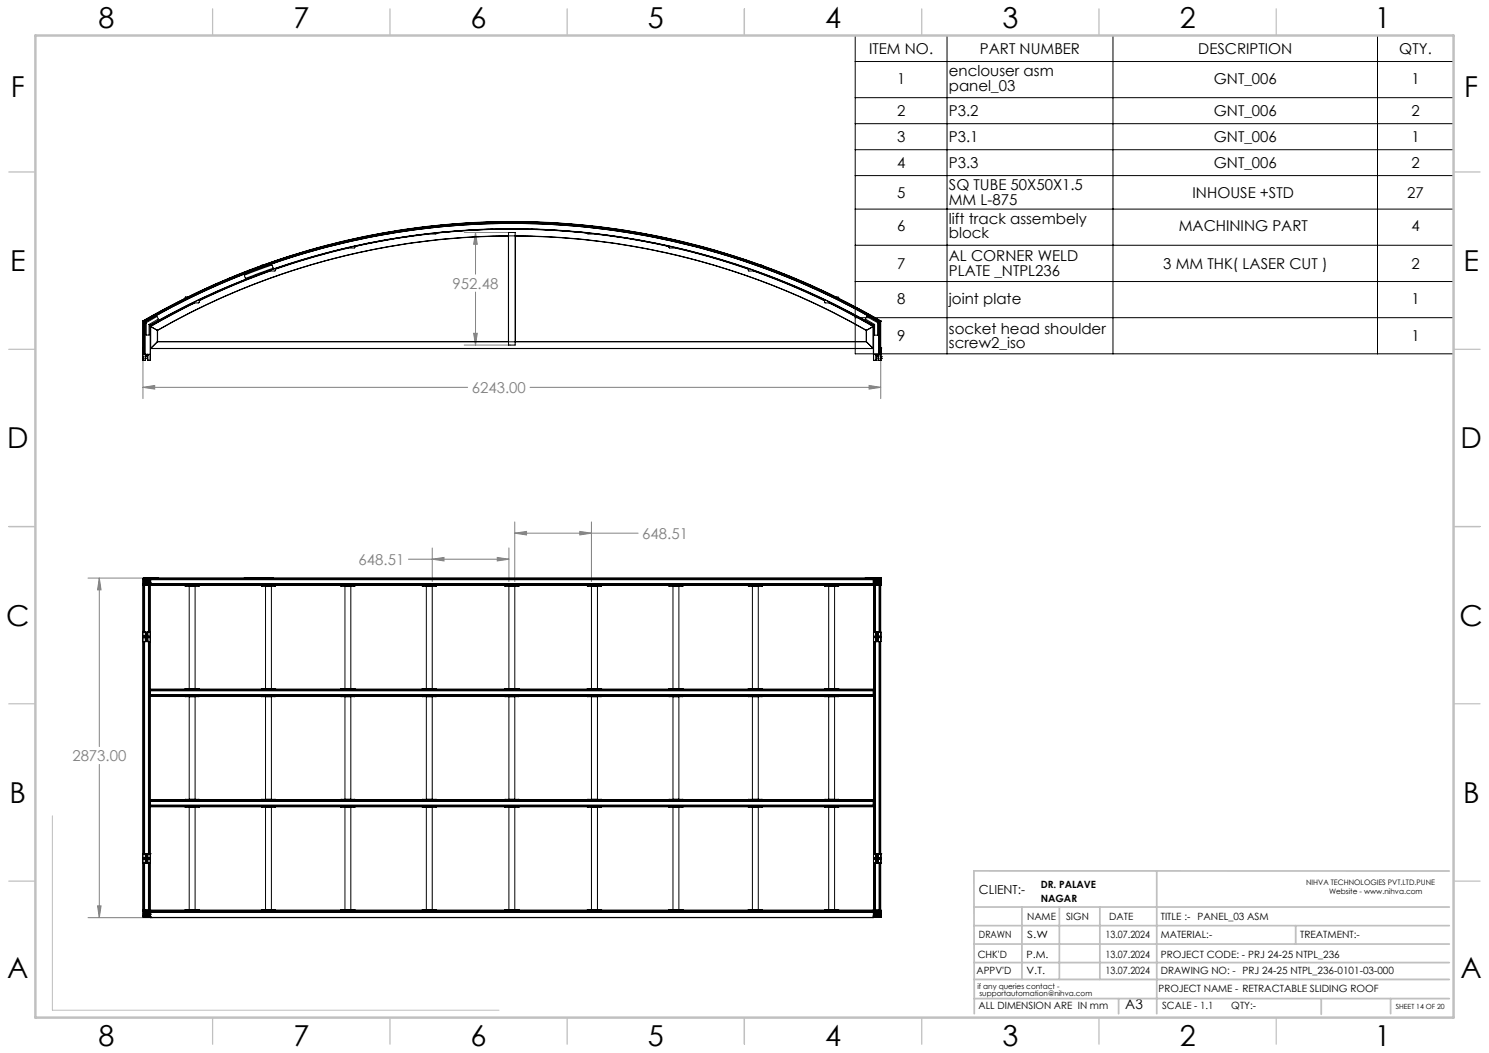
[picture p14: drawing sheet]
<svg xmlns="http://www.w3.org/2000/svg" width="420mm" height="297mm" viewBox="0 0 420 297" stroke-linecap="round" stroke-linejoin="round" font-family="sans-serif">
<defs><g id="words">
<g font-size="8.1">
<text x="27.8" y="8">8</text>
<text x="82.8" y="8">7</text>
<text x="132.8" y="8">6</text>
<text x="182.8" y="8">5</text>
<text x="232.8" y="8">4</text>
<text x="282.8" y="8">3</text>
<text x="332.8" y="8">2</text>
<text x="387.8" y="8">1</text>
<text x="3" y="27.2">F</text>
<text x="413" y="27.2">F</text>
<text x="2.8" y="76.5">E</text>
<text x="412.8" y="76.5">E</text>
<text x="2" y="126.5">D</text>
<text x="412" y="126.5">D</text>
<text x="1.7" y="176.5">C</text>
<text x="411.7" y="176.5">C</text>
<text x="2.7" y="226.5">B</text>
<text x="412.7" y="226.5">B</text>
<text x="2" y="275.7">A</text>
<text x="412" y="275.7">A</text>
<text x="27.8" y="295">8</text>
<text x="82.8" y="295">7</text>
<text x="132.8" y="295">6</text>
<text x="182.8" y="295">5</text>
<text x="232.8" y="295">4</text>
<text x="282.8" y="295">3</text>
<text x="332.8" y="295">2</text>
<text x="387.8" y="295">1</text>
</g>
<g font-size="4.2">
<text x="245.1" y="15.2">ITEM NO.</text>
<text x="276.4" y="15.2">PART NUMBER</text>
<text x="338" y="15.2">DESCRIPTION</text>
<text x="394.7" y="15.2">QTY.</text>
<text x="253" y="23.6">1</text>
<text x="267.6" y="21.5">enclouser asm</text>
<text x="342.4" y="23.6">GNT_006</text>
<text x="398.1" y="23.6">1</text>
<text x="267.6" y="25.6">panel_03</text>
<text x="253" y="32.7">2</text>
<text x="267.6" y="32.7">P3.2</text>
<text x="342.4" y="32.7">GNT_006</text>
<text x="398.1" y="32.7">2</text>
<text x="253" y="40">3</text>
<text x="267.6" y="40">P3.1</text>
<text x="342.4" y="40">GNT_006</text>
<text x="398.1" y="40">1</text>
<text x="253" y="47.4">4</text>
<text x="267.6" y="47.4">P3.3</text>
<text x="342.4" y="47.4">GNT_006</text>
<text x="398.1" y="47.4">2</text>
<text x="267.6" y="53.7">SQ TUBE 50X50X1.5</text>
<text x="253" y="55.8">5</text>
<text x="267.6" y="57.8">MM L-875</text>
<text x="336.4" y="55.8">INHOUSE +STD</text>
<text x="397" y="55.8">27</text>
<text x="253" y="65.2">6</text>
<text x="267.6" y="63.1">lift track assembely</text>
<text x="332.5" y="65.2">MACHINING PART</text>
<text x="398.1" y="65.2">4</text>
<text x="267.6" y="67.2">block</text>
<text x="253" y="75.8">7</text>
<text x="267.7" y="73.7">AL CORNER WELD</text>
<text x="267.7" y="77.8">PLATE _NTPL236</text>
<text x="328.1" y="75.8">3 MM THK( LASER CUT )</text>
<text x="398.1" y="75.8">2</text>
<text x="253" y="85.6">8</text>
<text x="267.7" y="85.6">joint plate</text>
<text x="398.1" y="85.6">1</text>
<text x="267.7" y="94.2">socket head shoulder</text>
<text x="253" y="96.2">9</text>
<text x="267.7" y="98.3">screw2_iso</text>
<text x="398.1" y="96.2">1</text>
</g>
<g font-size="4.2" fill="#808080">
<text x="127.7" y="81.4">952.48</text>
<text x="133.1" y="110.8">6243.00</text>
<text x="181.2" y="152">648.51</text>
<text x="101.2" y="159.3">648.51</text>
<text x="20.4" y="214.7">2873.00</text>
</g>
<text font-size="3.9" x="317.4" y="284.7">A3</text>
<text font-size="3.5" x="276.1" y="252.1">CLIENT:-</text>
<g font-size="2.8">
<text x="293.6" y="250.5">DR. PALAVE</text>
<text x="293.6" y="254.4">NAGAR</text>
<text x="289.7" y="259.4">NAME</text>
<text x="300.7" y="259.4">SIGN</text>
<text x="312.9" y="259.5">DATE</text>
<text x="327.4" y="259.5">TITLE :-</text>
<text x="337.8" y="259.5">PANEL_03 ASM</text>
<text x="276.1" y="264.7">DRAWN</text>
<text x="289.7" y="264.7">S.W</text>
<text x="311.8" y="264.7">13.07.2024</text>
<text x="327.4" y="264.7">MATERIAL:-</text>
<text x="366.7" y="264.7">TREATMENT:-</text>
<text x="275.5" y="274.8">APPV'D</text>
<text x="275.8" y="270.2">CHK'D</text>
<text x="289.6" y="270.2">P.M.</text>
<text x="289.6" y="274.8">V.T.</text>
<text x="311.8" y="270.2">13.07.2024</text>
<text x="311.8" y="274.8">13.07.2024</text>
<text x="327.4" y="274.8">DRAWING NO: - PRJ 24-25 NTPL_236-0101-03-000</text>
<text x="327.4" y="270.2">PROJECT CODE: - PRJ 24-25 NTPL_236</text>
<text x="326.8" y="279.9">PROJECT NAME - RETRACTABLE SLIDING ROOF</text>
<text x="276" y="284.7">ALL DIMENSION ARE IN mm</text>
<text x="327.8" y="284.7">SCALE - 1.1</text>
<text x="347.3" y="284.7">QTY:-</text>
</g>
<g font-size="2.1">
<text x="368.4" y="249.7">NIHVA TECHNOLOGIES PVT.LTD.PUNE</text>
<text x="374.9" y="252.1">Website - www.nihva.com</text>
<text x="275.7" y="278.8">if any queries contact -</text>
<text x="276.3" y="280.9">supportautomation@nihva.com</text>
</g>
<text font-size="2" x="393.7" y="284.6">SHEET 14 OF 20</text>
</g></defs>
<g fill="none" stroke="#808080" stroke-width=".28">
<path d="M131 65.6h13M134.1 65.6l.5 3.3h-1zM134.1 65.6v11.7M131 97.3h13M133.6 94h1l-.5 3.3zM134.1 82.4v14.9M40.3 109.3l3.3-.6v1zM40.3 101.2v11.2M40.3 109.3h91.6M149.5 109.3h98.9M245.1 108.7l3.3 .6-3.3 .4zM248.4 101.2v11.2"/>
<path d="M115.2 157.7h28.3M121.9 157.7l3.3-.5v1zM121.9 154.5v9.5M140.3 157.2l3.2 .5-3.2 .5zM143.5 154.5v9.5M145.2 150.4l3.3-.5v1zM145.2 147.2v16.8M145.2 150.4h34.8M163.5 149.9l3.3 .5-3.3 .5zM166.8 147.2v16.8M24.8 163.1h16.3M28 163.1l.5 3.3h-1z"/>
<path d="M28 163.1v47.5M28 215.6v43.2M24.8 258.8h18.3M27.5 255.5h1l-.5 3.3z"/>
</g>
<g fill="none" stroke="#000" stroke-width=".28">
<path d="M241.2 10h168.8v89.8h-168.8zM241.2 17.4h168.8M267.1 10v89.8M313.9 10v89.8M388.5 10v89.8M241.2 27.5h168.8M241.2 34.9h168.8M241.2 42.2h168.8M241.2 49.5h168.8M241.2 59h168.8M241.2 69.2h168.8M241.2 79.4h168.8"/>
<path d="M241.2 89.6h168.8"/>
</g>
<path d="M14.8 230.1v54.8h126" fill="none" stroke="#c0c0c0" stroke-width=".28"/>
<g fill="none" stroke="#c0c0c0" stroke-width=".35">
<path d="M60 2.5v7.5M110 2.5v7.5M160 2.5v7.5M210 2.5v7.5M260 2.5v7.5M310 2.5v7.5M360 2.5v7.5M2.5 48.5h7.5M410 48.5h7.5M2.5 98.5h7.5M410 98.5h7.5M2.5 148.5h7.5"/>
<path d="M410 148.5h7.5M2.5 198.5h7.5M410 198.5h7.5M2.5 248.5h7.5M410 248.5h7.5M60 287v7.5M110 287v7.5M160 287v7.5M210 287v7.5M260 287v7.5M310 287v7.5M360 287v7.5"/>
</g>
<g fill="none" stroke="#c0c0c0" stroke-width=".5">
<path d="M274.7 255.8h134.1M288.3 255.8v20.5M298.8 255.8v20.5M310.2 255.8v20.5M326.3 245.7v40.2M408.8 245.7l-134.1-.1 .1 40.3M274.7 266.3h134.1M274.7 261.1h134.1M274.8 271.5h134M274.8 276.3h134M365.5 261.1v5.2M274.8 281.7h134"/>
<path d="M315.5 281.7v4.2M372.7 281.9v4.2M392.3 281.7v4.2"/>
</g>
<path d="M10 10h400v277h-400z" fill="none" stroke="#c0c0c0" stroke-width=".7"/>
<path d="M40.3 109.3l3.3-.6v1zM245.1 108.7l3.3 .6-3.3 .4zM134.1 65.6l.5 3.3h-1zM133.6 94h1l-.5 3.3zM28 163.1l.5 3.3h-1zM27.5 255.5h1l-.5 3.3zM121.9 157.7l3.3-.5v1zM140.3 157.2l3.2 .5-3.2 .5zM145.2 150.4l3.3-.5v1zM163.5 149.9l3.3 .5-3.3 .5z" fill="#808080"/>
<g fill="none" stroke="#000" stroke-width=".28">
<path d="M68.9 77.6l7.7-2.8 .4 .8-7.6 2.9zM74.1 74.8l-.3 .1M76 76.4l-9.6 3.8-10.2 4.5M76.2 76.4l-9.6 3.7-10.4 4.7M77.7 75.7l-.2 .7h-1.8M98 70l-9.8 2.5-10.5 3.3M98.4 70l-9.8 2.5-10.9 3.4M100.1 69.4l-.2 .6h-2.1M120.4 66l-9.7 1.4-10.6 2.1M120.9 66l-9.6 1.3-11.2 2.2M139 64.7l-8.9 .4-7 .6-.2 .3h-2.6M142.5 64.6l3.7 .1"/>
<path d="M142.5 64.7l-8 .2-11.4 .9M143.4 66.6a200.9 200.9 0 0 0-99 26.6M143.4 65.6h1.9v31.7h-1.9zM146.3 64.7l7.9 .2 11.5 .9M146.3 64.6l-.1 .1M149.7 64.7l8.9 .4 7.1 .6 .1 .3h2.7M167.9 66l9.5 1.3 11.3 2.2M168.4 66l9.6 1.4 10.7 2.1M188.7 69.4l.1 .6h2.2M190.4 70l9.8 2.5 10.9 3.4M190.7 70l9.9 2.5 10.5 3.3M211.1 75.7l.1 .7h1.9"/>
<path d="M212.5 76.4l9.7 3.7 10.4 4.7M212.8 76.4l9.6 3.8 10.2 4.5M214.7 74.8l.3 .1M40.3 98.2h.1M40.3 98.2v3.5h.7M40.3 90.5a207 207 0 0 1 208.1 0M40.3 90.5l.1 .1M40.3 90.5l.1 9.4M40.4 90.6a207 207 0 0 1 208 0M40.4 90.6h.1M40.4 90.6v9.3M40.5 90.6a207 207 0 0 1 207.8 0"/>
<path d="M40.5 90.6h.1M40.5 99.9h.1M40.5 90.6v9.3M40.5 90.6l.4 .2M40.9 90.8a206.5 206.5 0 0 1 207 0M40.9 90.8a206.4 206.4 0 0 1 207 0M40.9 90.8h.1M40.9 99.9h.1M40.9 90.8l.3 .2M40.9 90.8v9.1M41 99.9v1.7M41.1 99.9v.4"/>
<path d="M41.1 99.9v.5M41.2 91v3.5h.9v-3M41.2 91l3.1-1.8 .4 .8-2.6 1.5M41.6 99.9v.5zM42.1 91.5l.3 .2M42.4 91.7a205.2 205.2 0 0 1 204 0M42.4 91.7v.1M42.4 91.7h.1M42.4 91.7v10M42.4 92l.1 .1M42.4 91.8a204.9 204.9 0 0 1 203.9 0M42.4 91.7v8.2h-2"/>
<path d="M42.5 98.3h203.8M42.5 92.1l1.9 1.1M42.5 92.1v6.2M44.4 93.2a201.1 201.1 0 0 1 200 0M44.4 93.2h.1M44.4 96.4h200M44.4 96.4l-1.9 1.9M44.4 93.2v3.2M44.4 96.3v.1M44.4 96.3h99M44.4 93.2v3.1M53 83.7h-.6l-.2 .4"/>
<path d="M54.8 85.4l-12.4 6.6M55 85.4l-12.5 6.7M56.2 84.5l-.2 .9h-1.7M232.6 84.5l.1 .9h1.8M233.8 85.4l12.5 6.7M234 85.4l12.3 6.6M235.8 83.8h.6l.2 .3M244.3 96.3l.1 .1M244.3 93.2a200.9 200.9 0 0 0-98.9-26.6v29.7h98.9M244.3 93.2v3.1M244.4 93.2h-.1M244.4 93.2v3.2"/>
<path d="M244.4 96.4l1.9 1.9M246.3 92.1v6.2M246.3 92.1l-1.9 1.1M246.3 92v.1M246.3 91.7v8.2h2.1M246.4 91.7h-.1M246.4 91.7v10M246.7 91.5l-.3 .2M247.1 99.9v1.8h-.7M247.2 99.9v.2M247.2 99.9v.4M247.2 99.9v.3"/>
<path d="M247.2 99.9v.5M247.5 91v3.5h-.8v-3M247.5 91l-3-1.7-.4 .7 2.6 1.5M247.7 99.9v.4zM247.7 99.9l.1 1.8h.7M247.9 90.8v9.1v-9.1M247.9 90.8h.1M248.3 99.9h.1M248.3 90.6h.1M248.3 90.6l-.8 .4M248.3 90.6l-.4 .2M248.3 90.6v9.3"/>
<path d="M248.4 99.9h.1M248.4 90.6v9.3M248.4 90.6h-.1M248.4 90.5v.1M248.4 98.2l.1 3.4M248.4 90.5l.1 11.2M248.5 98.2h.1M40.3 100.6v.5M40.3 100.6h.1M40.3 101.1h.1M40.3 101.6h.1M40.3 101.6h.7"/>
<path d="M41 100.6h.1M41 101.1h.1M41 101.6v.1M41.1 100.6v.5M41.1 100.6h.1M41.1 101.1h.1M41.1 100.1l-.1 1.6M41.1 100.3v.1M41.1 100.4h.5M41.6 100.3v.1M41.6 100.1v-.2v.4M41.6 100.1h.1"/>
<path d="M41.7 101.6h.1M41.7 100.1h.1M41.7 101.6l.7 .1M41.7 100.1v1.6h.7M247.1 100.1h.1M247.1 101.6h.1M247.1 101.6l-.7 .1M247.2 100.3v.1M247.2 100.2v.1M247.2 100.4h.5M247.7 100.4h.1M247.7 100.3v.1"/>
<path d="M247.7 100.3h.1M247.7 100.6v.5M247.7 100.6h.1M247.7 101.1h.1M247.7 100.1h.1M247.8 101.6h.1M247.8 101.6h.7M248.5 100.6v.5M248.5 100.6h.1M248.5 101.1h.1M248.5 101.6v.1M40.3 178.3h.1"/>
<path d="M40.4 165.1l-.1 13.2M40.4 165.1v13.2M40.4 165.1h.2M40.4 164.6h.1M40.4 165h.1M40.4 163.1h.1M40.4 163.5h.1M40.4 164.2h.1M40.4 163.9h.1M40.4 164.2h1.9M40.4 163.9h1.9M40.4 163.1v.4"/>
<path d="M40.4 163.9v.3M40.4 164.6v.4M40.4 163.1h.5M40.4 165h.5M40.4 163.5h.5M40.4 164.6h.5M40.4 163.5l.1 .3M40.5 164.3h.1M40.5 165h.1M40.5 163.1h.1M40.5 164.2h.1M40.5 163.8h.1"/>
<path d="M40.5 164.3h.4M40.5 163.9h1.8M40.5 164.2h1.8M40.5 164.3l-.1 .3M40.6 165.1h.1M40.6 165.1v13.2M40.6 179.7h.1M40.6 179.6v.1M40.6 179.6h.1M40.7 179.6v.1M40.7 165.1h.1M40.7 165.1v13.2"/>
<path d="M40.8 165.1h1.6M40.9 165h.1M40.9 165v.1M40.9 163.1h.1M40.9 163.1v.7h-.4M40.9 164.3h.1M40.9 164.3v.7M41 164.5h.1M41 165h.1M41 163.1h.1M41 163.6h.1M41 164.3h.1"/>
<path d="M41 164.6h.1M41 163.1v.4M41 163.6v.2M41 164.3v.2M41 164.6v.4M41 163.1h1.3M41 165h1.3M41 164.3h1.3M41 163.6h1.3M41 164.6h1.1M41 164.5h1.3M41 163.5h1.1"/>
<path d="M41 178.3v2.6M41 178.3h.1M41.1 179.5h.1M41.1 179.4h.1M41.1 179.3v.2M41.1 178.6v.8M41.1 179.9v.8M41.1 178.5v.1M41.1 179.9h.1M41.1 179.5h.5M41.1 178.4h.5M41.1 178.4v.9"/>
<path d="M41.1 179.8h.5M41.1 179.8v.8M41.2 164.5h.1M41.2 164.5v.1M41.2 164.6h.1M41.2 163.5h.1M41.2 163.6h.1M41.2 163.5v.1M41.2 163.1h3.5M41.6 178.4v.9M41.6 179.5h.1M41.6 179.3v.2"/>
<path d="M41.6 179.8v.8M41.6 178.5v.9M41.6 179.9v.8M41.6 178.3v2.7M41.7 178.3h.1M41.7 178.3v2.7M41.9 165.1v13.2M42.1 162.9v.2M42.1 165.1v13.2M42.1 163.5h-1.1M42.1 163.5l.1 .1M42.1 164.6l.2 .3"/>
<path d="M42.2 164.5l-.1 .1M42.3 165.1v13.2M42.3 163.2h.1M42.3 164.9h.1M42.3 163.6h.1M42.3 164.9v.1M42.3 163.2l-.2 .3M42.3 164.5h.1M42.3 163.8h-1.3M42.3 164.2h.1M42.3 163.9h.1M42.3 165h.1"/>
<path d="M42.3 163.1h.1M42.3 164.3h.1M42.3 163.1v.1M42.3 163.6v.2h-1.3M42.3 163.9v.3M42.3 164.3v.2M42.4 164.8h204M42.4 163.4h204M42.4 163.1h204M42.4 163.1h.1M42.4 165.1h204M42.4 163.1h-2v2"/>
<path d="M42.4 178.3h-2.1v2.7M42.4 178.3v2.7M42.4 178.3h-2.1M42.4 163.4h.1M42.4 164.8h.1M42.4 164.6l204 .1M42.4 163.3h204M42.4 163.1h203.9M42.4 165h203.9M42.4 165h.1M42.4 163.5h.1M42.4 164.6h203.9"/>
<path d="M42.4 164.8h203.9M42.4 163.3h203.9M42.4 163.5h203.9M42.4 164.6l-.2 .1 .2 .1M42.4 163.3l-.2 .1 .2 .1M42.4 165v.1M42.4 163.1v.2M42.4 163.5v1.1M42.4 164.8v.2M52.2 165.2l4 .1zM52.4 165.2v.1M53.4 165.3v29"/>
<path d="M55 165.3v29M56 165.2v.1M68.9 162.9h.1M68.9 162.9v.2M68.9 162.9h.3M69.2 162.9h.2M69.2 162.9v.2M69.4 162.9h7.5M69.4 162.9v.2M73.7 165.2l4 .1zM73.9 165.2v.1M74.9 165.3v29"/>
<path d="M76.6 165.3v29M76.9 162.9l.1 .2M76.9 162.9v.2M77.5 165.2v.1M96.1 165.2l4 .1zM96.3 165.2v.1M97.3 165.3v29M99 165.3v29M99.9 165.2v.1M119.1 165.2l4 .1zM119.3 165.2v.1M120.3 165.3v29"/>
<path d="M121.9 165.3v29M122.9 165.2v.1M142.4 165.2l4 .1zM142.6 165.2v.1M143.5 165.3v29M145.2 165.3v29M146.2 165.2v.1M165.7 165.2l4 .1zM165.8 165.2v.1M166.8 165.3v29M168.5 165.3v29M169.5 165.2v.1"/>
<path d="M188.7 165.2l4 .1zM188.8 165.2v.1M189.8 165.3v29M191.5 165.3v29M192.5 165.2v.1M211.1 165.2l4 .1zM211.2 165.2v.1M212.2 165.3v29M213.9 165.3v29M214.9 165.2v.1M232.6 165.2l4 .1zM232.7 165.2v.1"/>
<path d="M233.8 165.3v29M235.4 165.3v29M236.4 165.2v.1M244.1 163.1h3.4M246.3 163.3h.1M246.3 165l.1 .1M246.3 164.6h.1M246.3 163.1v.2M246.3 163.5v1.1M246.3 164.8v.2M246.4 163.5h-.1M246.4 163.3l.2 .1-.2 .1"/>
<path d="M246.4 163.1h-.1M246.4 163.1h2v2M246.4 164.8h-.1M246.4 164.6l.2 .1-.2 .1M246.4 178.3v2.7M246.4 178.3h2.1M246.4 165.1h1.6M246.5 163.6v.2h1.3M246.5 163.1h.1M246.5 163.1v.1M246.5 163.9h.1M246.5 164.2h.1"/>
<path d="M246.5 165h.1M246.5 164.3h.1M246.5 164.5h.1M246.5 164.2h1.8M246.5 163.9h1.8M246.5 163.1h1.3M246.5 165h1.3M246.5 164.3h1.3M246.5 163.6h1.3M246.5 163.9v.3M246.5 164.3v.2M246.5 165.1v13.2"/>
<path d="M246.5 164.5h1.3M246.5 163.8h1.3M246.5 163.2h.1M246.5 164.9h.1M246.5 163.2l.1 .3M246.5 163.6h.1M246.5 164.9v.1M246.6 163.5v.1M246.6 164.5v.1M246.6 164.6l-.1 .3M246.6 164.6h1.2M246.6 163.5h1.2"/>
<path d="M246.7 165.1v13.2M246.7 162.9v.2M246.8 165.1v13.2M246.9 165.1v13.2M247.1 178.3h.1M247.1 178.3v2.7M247.2 178.7v.8M247.2 179.4h.1M247.2 179.9v.8M247.2 178.6v.1M247.2 178.7v.7M247.2 178.4h.4"/>
<path d="M247.2 179.5h.4M247.2 178.4v.3M247.2 179.8h.4M247.2 179.8v1M247.2 178.4v1.1M247.6 163.5v.1M247.6 163.5h.1M247.6 164.6h.1M247.6 164.5v.1M247.6 179.5h.1M247.6 178.4l.1 .3M247.6 179.8l.1 .2"/>
<path d="M247.6 178.4v1.1M247.6 179.8v.2M247.7 179.4h.1M247.7 178.7v.8M247.7 180v.8M247.7 179.9v.8M247.7 178.6v.1M247.7 178.7v.7M247.7 178.5v.1M247.7 179.9h.1M247.7 178.3v2.7M247.8 179.5v.3"/>
<path d="M247.8 178.3h.1M247.8 163.6h.1M247.8 163.5h-1.2M247.8 163.1h.1M247.8 164.6h.1M247.8 164.5h.1M247.8 164.3h.1M247.8 165h.1M247.8 163.1v.4M247.8 163.6v.2M247.8 164.3v.2M247.8 164.6v.4"/>
<path d="M247.9 163.1h.1M247.9 163.1v.7h.4M247.9 164.3h.1M247.9 165h.1M247.9 164.3v.7M247.9 163.1h.5M247.9 165h.5M247.9 164.3h.4M247.9 163.5h.5M247.9 164.6h.5M247.9 165v.1M248 165.1h.1"/>
<path d="M248 165.1v13.2M248 165.1h.2M248.2 165.1h.1M248.2 165.1v13.2M248.2 165.1h.2M248.3 163.8h.1M248.3 164.3h.1M248.3 163.1h.1M248.3 165h.1M248.3 164.2h.1M248.3 163.9h.1M248.3 163.9v.3"/>
<path d="M248.3 164.3l.1 .3M248.4 163.5h.1M248.4 163.1h.1M248.4 165h.1M248.4 164.6h.1M248.4 165.1v91.6M248.4 163.1v.4M248.4 164.6v.4M248.4 165.1v13.2M248.4 163.5l-.1 .3M248.5 179.5v.2zM248.5 179.6v.1"/>
<path d="M248.5 178.3v2.6M40.3 180.9h.1M40.3 180.9h2.1M40.3 181v59.8M40.4 181v59.8M40.6 181v59.8M40.7 181v59.8M41.1 180.9l-.1 .1M41.1 180.8h.1M41.1 180.6v.2M41.1 180.8h.5M41.6 180.8h.1"/>
<path d="M41.6 180.6v.2M41.7 180.9h.1M41.9 181v59.8M42.1 181v59.8M42.3 181v59.8M42.3 194.7h.1M42.3 194.8h.1M42.3 196h.1M42.3 196.1h.1M42.3 196.1l.1 .1M42.3 194.4h.1M42.3 196.4h.1"/>
<path d="M42.4 194.4h13.8M42.4 194.4h.1M42.4 196.4h13.8M42.4 180.9v.1M42.4 195.9l204 .1M42.4 194.6l204 .1M42.4 194.4h203.9M42.4 196.3v.1M42.4 196.3h203.9M42.4 195.9h203.9M42.4 196.2h203.9M42.4 194.8h203.9"/>
<path d="M42.4 194.6h203.9M42.4 194.6l-.1 .1M42.4 195.9l-.1 .1M42.4 194.4v.2M42.4 194.8v1.1M42.4 196.2v.1M52.2 194.4h4M52.2 196.4h4M52.4 194.3v.1M52.4 196.4v.1M53.4 196.5v29M55 196.5v29"/>
<path d="M56 194.3v.1M56 196.4v.1M56.2 194.4h21.5M56.2 196.4h21.5M73.7 194.4h4M73.7 196.4h4M73.9 194.3v.1M73.9 196.4v.1M74.9 196.5v29M76.6 196.5v29M77.5 194.3v.1M77.5 196.4v.1"/>
<path d="M77.7 194.4h22.4M77.7 196.4h22.4M96.1 194.4h4M96.1 196.4h4M96.3 194.3v.1M96.3 196.4v.1M97.3 196.5v29M99 196.5v29M99.9 194.3v.1M99.9 196.4v.1M100.1 194.4h23M100.1 196.4h23"/>
<path d="M119.1 194.4h4M119.1 196.4h4M119.3 194.3v.1M119.3 196.4v.1M120.3 196.5v29M121.9 196.5v29M122.9 194.3v.1M122.9 196.4v.1M123.1 194.4h19.3M123.1 196.4h19.3M142.4 194.4h4M142.4 196.4h4"/>
<path d="M142.6 194.3v.1M142.6 196.4v.1M143.5 196.5v29M145.2 196.5v29M146.2 194.3v.1M146.2 196.4v.1M146.4 194.4h19.3M146.4 196.4h19.3M165.7 194.4h23M165.7 196.4h23M165.7 194.4h4M165.7 196.4h4"/>
<path d="M165.8 194.3v.1M165.8 196.4v.1M166.8 196.5v29M168.5 196.5v29M169.5 194.3v.1M169.5 196.4v.1M188.7 194.4h22.4M188.7 196.4h22.4M188.7 194.4h4M188.7 196.4h4M188.8 194.3v.1M188.8 196.4v.1"/>
<path d="M189.8 196.5v29M191.5 196.5v29M192.5 194.3v.1M192.5 196.4v.1M211.1 194.4h21.5M211.1 196.4h21.5M211.1 194.4h4M211.1 196.4h4M211.2 194.3v.1M211.2 196.4v.1M212.2 196.5v29M213.9 196.5v29"/>
<path d="M214.9 194.3v.1M214.9 196.4v.1M232.6 194.4h13.8M232.6 196.4h13.8M232.6 194.4h4M232.6 196.4h4M232.7 194.3v.1M232.7 196.4v.1M233.8 196.5v29M235.4 196.5v29M236.4 194.3v.1M236.4 196.4v.1"/>
<path d="M246.3 194.6l.1 .1M246.3 196.3l.1 .1M246.3 195.9l.1 .1M246.3 194.4v.2M246.3 194.8v1.1M246.3 196.2v.1M246.4 196.1l-204 .1M246.4 194.8h-204M246.4 196.1l-.1 .1M246.4 194.8h-.1M246.4 180.9h2.1M246.4 180.9v.1"/>
<path d="M246.4 194.4h-.1M246.4 194.7h.1M246.4 194.8h.1M246.4 194.4h.1M246.4 196.4h.1M246.4 196h.1M246.4 196.1h.1M246.5 181v59.8M246.7 181v59.8M246.8 181v59.8M246.9 181v59.8M247.1 180.9h.1"/>
<path d="M247.2 180.8h.4M247.6 180.8h.1M247.8 180.9h.1M248 181v59.8M248.2 181v59.8M248.4 181v59.8M248.5 180.9v.1M42.3 227.2h.1M42.3 227.3h.1M42.3 225.8h.1M42.3 226h.1M42.3 225.6h.1"/>
<path d="M42.3 227.5h.1M42.4 227.2h204M42.4 225.6h13.8M42.4 227.5h13.8M42.4 225.6h.1M42.4 225.8h204M42.4 225.6h203.9M42.4 227.5h203.9M42.4 227.1h203.9M42.4 227.3h203.9M42.4 226h203.9M42.4 225.8h203.9"/>
<path d="M42.4 227.5h.1M42.4 225.8h-.1M42.4 227.1l-.1 .1M42.4 225.6v.2M42.4 226v1.1M42.4 227.3v.2M52.2 225.6h4M52.2 227.5h4M52.4 225.5v.1M52.4 227.5v.1M53.4 227.6v29M55 227.6v29"/>
<path d="M56 225.5v.1M56 227.5v.1M56.2 225.6h21.5M56.2 227.5h21.5M73.7 225.6h4M73.7 227.5h4M73.9 225.5v.1M73.9 227.5v.1M74.9 227.6v29M76.6 227.6v29M77.5 225.5v.1M77.5 227.5v.1"/>
<path d="M77.7 225.6h22.4M77.7 227.5h22.4M96.1 225.6h4M96.1 227.5h4M96.3 225.5v.1M96.3 227.5v.1M97.3 227.6v29M99 227.6v29M99.9 225.5v.1M99.9 227.5v.1M100.1 225.6h23M100.1 227.5h23"/>
<path d="M119.1 225.6h4M119.1 227.5h4M119.3 225.5v.1M119.3 227.5v.1M120.3 227.6v29M121.9 227.6v29M122.9 225.5v.1M122.9 227.5v.1M123.1 225.6h19.3M123.1 227.5h19.3M142.4 225.6h4M142.4 227.5h4"/>
<path d="M142.6 225.5v.1M142.6 227.5v.1M143.5 227.6v29M145.2 227.6v29M146.2 225.5v.1M146.2 227.5v.1M146.4 225.6h19.3M146.4 227.5h19.3M165.7 225.6h23M165.7 227.5h23M165.7 225.6h4M165.7 227.5h4"/>
<path d="M165.8 225.5v.1M165.8 227.5v.1M166.8 227.6v29M168.5 227.6v29M169.5 225.5v.1M169.5 227.5v.1M188.7 225.6h22.4M188.7 227.5h22.4M188.7 225.6h4M188.7 227.5h4M188.8 225.5v.1M188.8 227.5v.1"/>
<path d="M189.8 227.6v29M191.5 227.6v29M192.5 225.5v.1M192.5 227.5v.1M211.1 225.6h21.5M211.1 227.5h21.5M211.1 225.6h4M211.1 227.5h4M211.2 225.5v.1M211.2 227.5v.1M212.2 227.6v29M213.9 227.6v29"/>
<path d="M214.9 225.5v.1M214.9 227.5v.1M232.6 225.6h13.8M232.6 227.5h13.8M232.6 225.6h4M232.6 227.5h4M232.7 225.5v.1M232.7 227.5v.1M233.8 227.6v29M235.4 227.6v29M236.4 225.5v.1M236.4 227.5v.1"/>
<path d="M246.3 225.8h.1M246.3 227.5h.1M246.3 227.1l.1 .1M246.3 225.6v.2M246.3 226v1.1M246.3 227.3v.2M246.4 227.3h-204M246.4 226h-204M246.4 226h-.1M246.4 225.6h-.1M246.4 227.3h-.1M246.4 225.8h.1"/>
<path d="M246.4 226h.1M246.4 225.6h.1M246.4 227.5h.1M246.4 227.2h.1M246.4 227.3h.1M40.3 242v.2zM40.3 243.4h.1M40.3 240.8h.1M40.3 242.1v.1M40.3 240.8v2.7h2.1M40.3 240.8h2.1M40.3 243.4l2.1 .1"/>
<path d="M40.3 243.5l.1 13.2M40.4 256.7v2h208v-2M40.4 243.5v13.2M40.4 256.7h.2M40.4 258.3h.1M40.4 257.2h.1M40.4 258.7h.1M40.4 257.9h1.9M40.4 256.8h.1M40.4 257.5h1.9M40.4 256.8v.4M40.4 257.5v.4"/>
<path d="M40.4 258.3v.4M40.4 256.8h.5M40.4 258.7h.5M40.4 257.2h.5M40.4 258.3h.5M40.4 257.2l.1 .3M40.5 258.7h.1M40.5 256.7h.1M40.5 256.8h.1M40.5 257.5h.1M40.5 257.5h.4M40.6 256.7h.1"/>
<path d="M40.6 243.5v13.2M40.7 256.7h.1M40.7 243.5v13.2M40.8 256.7h207.2M40.9 256.7h.1M40.9 258.7h.1M40.9 256.8h.1M40.9 257.5h.1M40.9 258h.1M40.9 258h-.4l-.1 .3M40.9 256.8v.7M40.9 258v.7"/>
<path d="M41 256.8h.1M41 257.5h.1M41 258h.1M41 258.2h.1M41 258.7h.1M41 257.2h.1M41 256.8v.4M41 257.2v.3M41 258v.2M41 258.3v.4M41 258.3h1.1M41 257.2h1.3"/>
<path d="M41 256.8h1.3M41 258.7h1.3M41 257.2h1.1M41 258.2h1.3M41 258h1.3M41 257.5h1.3M41 240.8h.1M41 240.8v2.6M41 241.9v.4M41.1 240.8l-.1 2.6M41.1 243.4l-.1 .1M41.1 242.3h.1"/>
<path d="M41.1 243.1v.2M41.1 240.9h.1M41.1 241.8v.2M41.1 242.4h.1M41.1 242.3v.8M41.1 240.9v.9M41.1 243.1v.1M41.1 242.4v.7M41.1 241v.9M41.1 241.9h.1M41.1 243.2h.1M41.1 243.3h.5"/>
<path d="M41.1 242.3h.5M41.1 242h.5M41.1 240.9h.5M41.1 242.3v1M41.2 258.2h.1M41.2 258.3h.1M41.2 257.2h.1M41.6 242.3h.1M41.6 242.3v1M41.6 240.9h.1M41.6 241.8v.2M41.6 240.9v.9"/>
<path d="M41.6 242.4v.8M41.6 241v.9M41.6 240.8h.1M41.6 240.8v2.7M41.7 243.4h.1M41.7 240.8h.1M41.7 240.8v2.7M41.9 243.5v13.2M42.1 243.5v13.2M42.1 258.2l-1.1 .1M42.1 258.2l.2 .3M42.1 257.2h.1"/>
<path d="M42.2 258.2h-.1M42.3 243.5v13.2M42.3 256.9h.1M42.3 258.5h.1M42.3 256.9l-.2 .3M42.3 258.5v.2M42.3 257.2h.1M42.3 256.8v.1M42.3 258.2h.1M42.3 258h.1M42.3 258.7h.1M42.3 257.9h.1"/>
<path d="M42.3 257.5h.1M42.3 256.8h.1M42.3 257.3v.2M42.3 257.5v.4M42.3 258v.2M42.4 240.8h.1M42.4 256.7v.1M42.4 240.8v2.7M42.4 258.3h.1M42.4 258.4h.1M42.4 257.1h.8M42.4 258.8h.1"/>
<path d="M42.4 257.2h.1M42.4 256.9h.1M42.4 256.9l.8 .1M42.4 258.7h.1M42.4 256.9l-.2 .1 .2 .2M42.4 258.3l-.2 .1 .2 .1M42.4 256.8v.1M42.4 257.2v1.6M42.4 257.2h203.9M42.4 256.8h203.9M42.4 256.9h203.9M42.4 257.2h.8"/>
<path d="M42.4 256.9h.8M42.4 256.8h.1M43.2 256.9h.1M43.2 256.9v.3M52.2 256.7h4M52.4 256.6v.1M56 256.6v.1M73.7 256.7h4M73.9 256.6v.1M77.5 256.6v.1M96.1 256.7h4M96.3 256.6v.1"/>
<path d="M99.9 256.6v.1M119.1 256.7h4M119.3 256.6v.1M122.9 256.6v.1M142.4 256.7h4M142.6 256.6v.1M146.2 256.6v.1M165.7 256.7h4M165.8 256.6v.1M169.5 256.6v.1M188.7 256.7h4M188.8 256.6v.1"/>
<path d="M192.5 256.6v.1M211.1 256.7h4M211.2 256.6v.1M214.9 256.6v.1M232.6 256.7h4M232.7 256.6v.1M236.4 256.6v.1M245.6 256.9h.1M245.6 257.1h.8M245.6 257h.8M245.6 256.9v.3M245.6 257.2h.7"/>
<path d="M245.6 256.9h.7M246.3 256.8h.1M246.3 257.2h.1M246.3 256.9h.1M246.3 257.2v1.6h-203.8M246.3 258.7h.1M246.3 258.3h.1M246.3 256.9l.1 .1M246.3 256.8v.1M246.3 258.4h.1M246.4 240.8v2.7M246.4 240.8h2.1v2.6"/>
<path d="M246.4 240.8h.1M246.4 258.5h-.1M246.4 258.3l.2 .1-.2 .1M246.4 257l.2 .1h-.2M246.4 257.1l-.1 .1M246.5 258.2h.1M246.5 258.7h.1M246.5 256.8v.1M246.5 258h.1M246.5 257.5h.1M246.5 256.8h.1M246.5 257.9h.1"/>
<path d="M246.5 257.9h1.8M246.5 257.5h1.8M246.5 257.2h1.3M246.5 256.8h1.3M246.5 243.5v13.2M246.5 257.3v.2M246.5 257.5v.4M246.5 258v.2M246.5 258.7h1.3M246.5 258.2h1.3M246.5 258h1.3M246.5 257.5h1.3"/>
<path d="M246.5 256.9h.1M246.5 258.5h.1M246.5 256.9l.1 .3M246.5 258.5v.2M246.5 257.2v.1M246.6 258.2h.1M246.6 258.2l-.1 .3M246.6 258.3h1.2M246.6 258.2l1.2 .1v.4M246.6 257.2h1.2M246.7 243.5v13.2M246.8 243.5v13.2"/>
<path d="M246.9 243.5v13.2M247.1 243.4h.1M247.1 240.8h.1M247.1 243.5h.1M247.1 240.8v2.7M247.2 240.8l-.1 2.7M247.2 242.4h.1M247.2 242.4v.8M247.2 241.1v.8M247.2 242.3h.4M247.2 243.3h.4M247.2 242.3v1"/>
<path d="M247.2 240.9h.4M247.2 242h.4M247.2 240.9v1.1M247.6 257.2h.1M247.6 258.3h.1M247.6 258.2v.1M247.6 258.2h.1M247.6 242.3h.1M247.6 240.9h.1M247.6 242.3v.2M247.6 242.5v.8M247.6 241.2v.8"/>
<path d="M247.7 242.5l-.1 .8M247.7 241.2l-.1 .8M247.7 242.4h.1M247.7 242.3v.2M247.7 240.9v.3M247.7 242.4v.8M247.7 241v.9M247.7 241.9h.1M247.7 243.2h.1M247.7 240.8v2.7M247.8 241.9v.4M247.8 243.4h.1"/>
<path d="M247.8 240.8h.1M247.8 242v.3M247.8 258.7h.1M247.8 258h.1M247.8 257.5h.1M247.8 257.2h.1M247.8 258.2h.1M247.8 256.8h.1M247.8 256.8v.4M247.8 257.2v.3M247.8 258v.2M247.9 257.5h.1"/>
<path d="M247.9 258h.1M247.9 258.7h.1M247.9 256.8h.1M247.9 256.8v.7M247.9 258v.7M247.9 256.8h.5M247.9 258.7h.5M247.9 257.2h.5M247.9 258h.4M247.9 257.5h.4M247.9 258.3h.5M247.9 256.7h.1"/>
<path d="M247.9 256.7v.1M248 256.7h.1M248 243.5v13.2M248 256.7h.2M248.2 256.7h.1M248.2 243.5v13.2M248.2 256.7h.2M248.3 258h.1M248.3 257.5h.1M248.3 258.7h.1M248.3 256.7h.1M248.3 256.8h.1"/>
<path d="M248.3 257.9h.1M248.3 257.5v.4M248.3 258l.1 .3M248.4 258.7h.1M248.4 257.2h.1M248.4 258.3h.1M248.4 256.8h.1M248.4 243.5v13.2M248.4 256.8v.4M248.4 258.3v.4M248.4 257.2l-.1 .3M248.5 240.8h.1"/>
<path d="M248.5 242v.2zM248.5 242.1v.1M248.5 243.4l-2.1 .1"/>
<circle cx="40.7" cy="179.6" r=".22"/>
<circle cx="40.7" cy="179.6" r=".21"/>
<circle cx="40.7" cy="179.6" r=".2"/>
<circle cx="42" cy="179.6" r=".12"/>
<circle cx="42" cy="179.6" r=".08"/>
<circle cx="42" cy="179.6" r=".22"/>
<circle cx="246.8" cy="179.6" r=".24"/>
<circle cx="246.8" cy="179.6" r=".13"/>
<circle cx="246.8" cy="179.6" r=".08"/>
<circle cx="248.1" cy="179.6" r=".24"/>
<circle cx="248.1" cy="179.6" r=".13"/>
<circle cx="248.1" cy="179.6" r=".08"/>
<circle cx="40.7" cy="242.1" r=".22"/>
<circle cx="40.7" cy="242.1" r=".08"/>
<circle cx="40.7" cy="242.1" r=".13"/>
<circle cx="42" cy="242.1" r=".12"/>
<circle cx="42" cy="242.1" r=".22"/>
<circle cx="42" cy="242.1" r=".08"/>
<circle cx="246.8" cy="242.1" r=".24"/>
<circle cx="246.8" cy="242.1" r=".13"/>
<circle cx="246.8" cy="242.1" r=".08"/>
<circle cx="248.1" cy="242.1" r=".24"/>
<circle cx="248.1" cy="242.1" r=".14"/>
<circle cx="248.1" cy="242.1" r=".08"/>
</g>
<use href="#words"/>
</svg>
